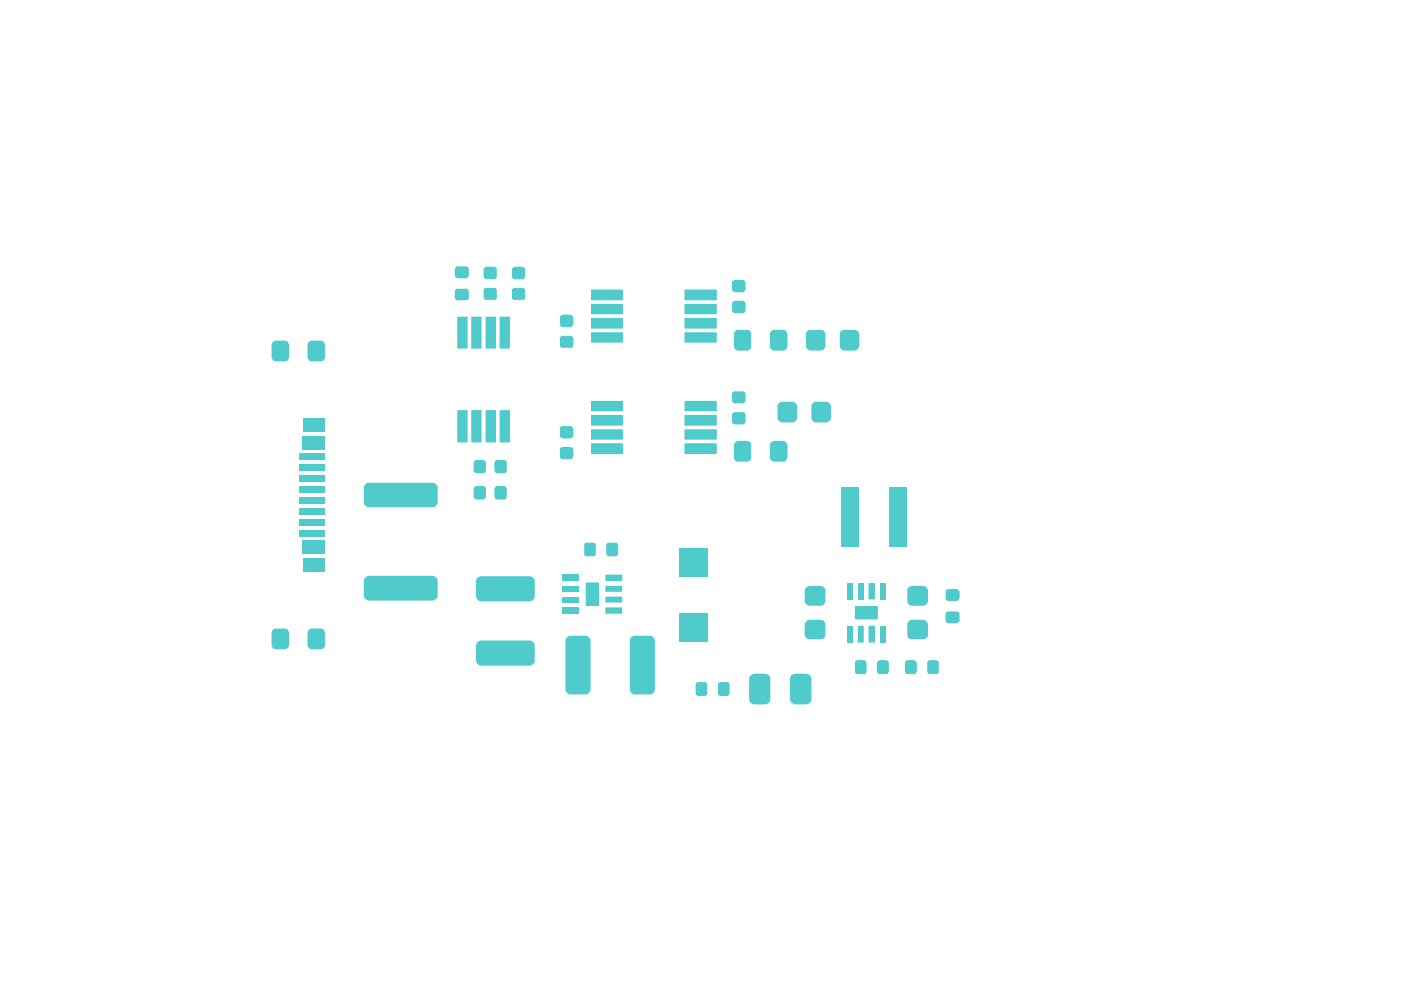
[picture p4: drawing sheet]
<svg xmlns="http://www.w3.org/2000/svg" width="297mm" height="210mm" viewBox="0 0 297 210" stroke-linecap="round" stroke-linejoin="round" font-family="sans-serif">
<path d="M181.4 128.6h4.6v2.6h-4.6z" fill="none" stroke="#4fcbcb" stroke-width=".21"/>
<path d="M181.4 128.6h4.6v2.6h-4.6z" fill="#4fcbcb"/>
<path d="M124.3 123.6h2.6v4.8h-2.6z" fill="none" stroke="#4fcbcb" stroke-width=".21"/>
<g fill="#4fcbcb">
<path d="M124.3 123.6h2.6v4.8h-2.6z"/>
<path d="M96.5 61.5l.4-.3 2.2 .1 .3 .3-.1 1.8-.2 .3h-2.3l-.4-.5z"/>
<path d="M96.7 56.6h2.4l.3 .3v1.6l-.2 .3-.3 .2h-2l-.3-.2-.2-.3v-1.6z"/>
<path d="M179.6 132.7h1.2v3.5h-1.2z"/>
<path d="M181.9 132.7h1.2v3.5h-1.2z"/>
<path d="M184.2 132.7l1.3 .1v3.4l-1.4-.1z"/>
<path d="M186.5 132.7h1.3v3.5h-1.3z"/>
<path d="M186.5 123.6h1.3v3.5h-1.3z"/>
<path d="M184.1 123.6h1.4v3.5h-1.4z"/>
<path d="M181.9 123.6h1.2v3.5h-1.2z"/>
<path d="M179.6 123.6h1.2v3.5h-1.2z"/>
<path d="M100.6 103.2l.2-.2h1.7l.5 .4v1.9l-.3 .5-1.9 .1-.3-.2-.1-2.2z"/>
<path d="M104.9 103.4l.4-.4 1.9 .1 .2 .4v2.2l-.4 .2-1.8-.1-.4-.5z"/>
<path d="M156 70.1l.2-.2h2.5l.5 .5 .1 3.3-.4 .5-.3 .1h-2.2l-.6-.3-.2-.3v-3.1z"/>
<path d="M163.6 70.1l.3-.2h2.4l.3 .2 .4 .8v2.5a.88 .88 0 0 1-.7 .9h-2.3l-.6-.3-.2-.3v-3.1z"/>
<path d="M96.9 87h2.2v6.8l-2.2-.1z"/>
<path d="M99.9 87h2.2v6.8l-2.2-.1z"/>
<path d="M103 87h2.2l-.1 6.8-2.1-.1z"/>
<path d="M105.9 87h2.2l-.1 6.8-2.1-.1z"/>
<path d="M105.9 67.1h2.2v6.8l-2.2-.1z"/>
<path d="M103 67.1h2.2l-.1 6.8h-2.1z"/>
<path d="M99.9 67.1h2.2v6.8l-2.2-.1z"/>
<path d="M96.9 67.1h2.2v6.8h-2.2z"/>
<path d="M125.3 85h6.7l.1 2.1-6.8 .1z"/>
<path d="M125.3 88h6.7l.1 2.2-6.7 .1z"/>
<path d="M125.3 91h6.7l.1 2.1-6.8 .1z"/>
<path d="M125.3 94h6.7l.1 2.2-6.7 .1z"/>
<path d="M145.1 94.1l6.8-.1 .1 2.1-.2 .2h-6.5l-.2-.1z"/>
<path d="M145.1 91.1l6.8-.1 .1 2.1-6.8 .1z"/>
<path d="M145.1 88.1l6.8-.1 .1 2.1-.2 .2h-6.6z"/>
<path d="M145.1 85.1l6.8-.1 .1 2.1-6.8 .1z"/>
<path d="M119.3 121.8h3.5v1.4h-3.5z"/>
<path d="M119.3 124.2h3.5v1.3h-3.5z"/>
<path d="M119.3 126.5h3.5v1.3h-3.5z"/>
<path d="M119.3 128.8h3.5v1.3h-3.5z"/>
<path d="M128.4 128.8h3.5v1.3h-3.5z"/>
<path d="M128.4 126.5h3.5v1.3h-3.5z"/>
<path d="M128.4 124.2h3.5v1.3h-3.5z"/>
<path d="M128.4 121.8h3.5v1.4h-3.5z"/>
<path d="M101.1 122.7l.8-.5h10.5l.5 .1 .5 .7v3.7a1.27 1.27 0 0 1-1 .8h-10.5a1.21 1.21 0 0 1-1-.9v-3.5z"/>
<path d="M101.1 136.3l.8-.5 10.8 .1 .7 .8-.1 3.8-.9 .6h-10.8l-.5-.5-.2-.4v-3.5z"/>
<path d="M196.9 140h1.6l.5 .2 .1 2.4-.2 .2-2 .1-.3-.3v-2.2z"/>
<path d="M192.2 140h1.6l.5 .3 .1 2.1-.3 .5h-1.9l-.3-.2v-2.2z"/>
<path d="M155.8 93.8l.7-.3h2l.7 .4 .1 3.4-.5 .5-2.6 .1-.4-.4-.2-.3v-3.1z"/>
<path d="M163.4 93.8l.7-.3h2l.7 .4 .2 .5v2.5l-.4 .8-.3 .2h-2.4l-.5-.4-.2-.3v-3.1z"/>
<path d="M118.8 90.6l.3-.3 2.1 .1 .4 .5v1.5l-.2 .3-.5 .3h-1.6l-.4-.2-.2-.3z"/>
<path d="M118.8 95l.5-.3 1.9 .1 .4 .5-.1 1.7-.4 .4-2.1-.1-.3-.4z"/>
<path d="M100.5 97.8l.3-.3h1.9l.2 .2 .1 .3v1.8l-.3 .5h-1.9l-.3-.2z"/>
<path d="M105 97.7l.2-.2h1.9l.3 .3v2.1l-.3 .4h-1.9l-.2-.1-.2-.4v-1.8z"/>
<path d="M77.2 103l.7-.6h14.1l.8 .7v3.7l-.8 .7h-14.1l-.8-.7z"/>
<path d="M77.2 122.7l.9-.6h13.8l.5 .2 .4 .6v3.6a1.27 1.27 0 0 1-1 .8h-13.7a1.27 1.27 0 0 1-1-.8z"/>
<path d="M147.7 144.8l.2-.2h1.6l.4 .3v2.3l-.2 .3-1.8 .1-.3-.3-.1-2.3z"/>
<path d="M152.2 144.9l.5-.3h1.6l.3 .3 .1 2.3-.3 .3-1.7 .1-.5-.4z"/>
<path d="M155.5 63.8h1.9l.6 .3 .1 1.9-.3 .3-2.1 .1-.4-.3-.1-1.8z"/>
<path d="M155.4 59.5l.3-.1h2.1l.3 .4-.1 1.8-.4 .4-2.1-.1-.3-.4v-1.7z"/>
<path d="M155.3 87.6l.4-.2 2.1 .1 .3 .3-.1 1.9-.5 .3-2-.1-.3-.4z"/>
<path d="M155.5 83h2.2l.4 .4-.1 1.9-.4 .2-2.2-.1-.2-.3v-1.7z"/>
<path d="M143.9 116.2h6v6.1h-6z"/>
<path d="M143.9 130.1h6v6h-6z"/>
<path d="M64.3 88.7h4.6v2.8h-4.6z"/>
<path d="M64.2 92.5h4.7v2.7h-4.7z"/>
<path d="M63.6 98.5h5.3v1.3h-5.3z"/>
<path d="M63.6 103.1h5.3v1.4h-5.3z"/>
<path d="M63.6 105.4h5.3v1.4h-5.3z"/>
<path d="M63.6 110.1h5.3v1.3h-5.3z"/>
<path d="M64.3 118.4h4.6v2.8h-4.6z"/>
<path d="M64.2 114.6h4.7v2.8h-4.7z"/>
<path d="M63.6 112.4h5.3v1.3h-5.3z"/>
<path d="M63.6 107.7h5.3v1.4h-5.3z"/>
<path d="M63.6 100.8h5.3v1.4h-5.3z"/>
<path d="M63.6 96.2h5.3v1.3h-5.3z"/>
<path d="M57.8 133.5l.5-.2h2.3l.4 .2 .3 .5v2.9l-.3 .5-.5 .3h-2.2a.9 .9 0 0 1-.7-.8v-2.9z"/>
<path d="M65.5 133.4l.4-.1h2.3l.5 .2 .2 .5v2.9a.88 .88 0 0 1-.8 .8h-2.1a.9 .9 0 0 1-.8-.8v-2.9z"/>
<path d="M108.7 61.1h2.5l.1 .3v2l-.3 .2-2.3-.1-.2-.3v-1.8z"/>
<path d="M108.5 56.9l.6-.3h1.7l.4 .1 .1 .2v1.9l-.4 .4-2.1-.1-.3-.3z"/>
<path d="M170.8 124.7l.5-.4 .4-.1h2.3a1.09 1.09 0 0 1 1 .8l-.1 2.8a.88 .88 0 0 1-.8 .6h-2.6l-.7-.5-.2-.3v-2.5z"/>
<path d="M170.8 131.9l.6-.5h2.8l.4 .2 .4 .6-.1 2.8-.7 .6h-2.8l-.5-.3-.3-.6v-2.5z"/>
<path d="M178.4 103.3h3.6v12.5h-3.6z"/>
<path d="M188.6 103.3h3.7v12.5h-3.7z"/>
<path d="M128.6 115.3l.3-.2h1.8l.3 .2 .1 2.2-.4 .4h-1.8l-.3-.2z"/>
<path d="M123.9 115.3l.2-.2h1.9l.3 .3v2.2l-.3 .3h-1.9l-.2-.2z"/>
<path d="M118.8 67l.5-.3 1.9 .1 .4 .5-.1 1.7-.4 .3h-2.1l-.3-.4z"/>
<path d="M118.8 71.5l.2-.3h2.2l.4 .6v1.4l-.2 .4-.2 .1h-2.3l-.2-.3z"/>
<path d="M102.7 61.1h2.5l.1 .3-.1 2-.2 .2-2.3-.1-.2-.3v-1.8z"/>
<path d="M102.7 56.7l.3-.1h1.8l.4 .1 .1 .2v1.9l-.4 .4-2.1-.1-.3-.3v-1.9z"/>
<path d="M165.2 85.4l.5-.2h2.4l.6 .3 .3 .4v2.9l-.4 .6-.5 .2h-2.4l-.5-.3-.4-.5v-2.9z"/>
<path d="M172.2 85.6l.6-.4h2.5l.4 .1 .5 .7v2.7l-.2 .4-.7 .5h-2.5l-.3-.2-.5-.6v-2.9z"/>
<path d="M133.7 135.3l.7-.5h3.6l.8 .7 .1 10.8a1.2 1.2 0 0 1-1.1 .9h-3.4l-.8-.6-.1-10.9z"/>
<path d="M120.5 134.9l3.9-.1a1.27 1.27 0 0 1 .8 1v10.4a1.16 1.16 0 0 1-1.1 1h-3.4h-.2l-.6-.8v-10.8z"/>
<path d="M125.3 61.4h6.7l.1 2.2-6.7 .1z"/>
<path d="M125.3 64.4h6.7l.1 2.1-6.8 .1z"/>
<path d="M125.3 67.4h6.7l.1 2.2-6.7 .1z"/>
<path d="M125.3 70.4h6.7l.1 2.2h-6.8z"/>
<path d="M145.1 70.5l6.8-.1 .1 2.2h-6.8z"/>
<path d="M145.1 67.5l6.8-.1 .1 2.1-.2 .2h-6.6z"/>
<path d="M145.1 64.5l6.8-.1 .1 2.1-6.8 .1z"/>
<path d="M145.1 61.5l6.8-.1 .1 2.1-.2 .2h-6.6z"/>
<path d="M167.7 143.3l.8-.5 2.6 .1a.97 .97 0 0 1 .9 .9v4.5a1.17 1.17 0 0 1-1 1.1l-2.6-.1a.97 .97 0 0 1-.9-1v-4.5z"/>
<path d="M159 143.3l.9-.5h2.4l.6 .3 .4 .6-.1 5.1-.6 .5-.3 .1h-2.4a1.21 1.21 0 0 1-1.1-1v-4.6z"/>
<path d="M186.2 140.1l.3-.1h1.4l.5 .3 .1 2.1-.4 .5h-1.8l-.3-.2-.1-2.2z"/>
<path d="M181.4 140.1l.4-.1h1.3l.5 .3 .1 2.2-.3 .4h-1.9l-.1-.2-.1-2.4z"/>
<path d="M200.7 129.7h2.4l.4 .4-.1 1.7-.5 .4h-1.9l-.3-.2-.2-.3v-1.7z"/>
<path d="M200.7 125.1l.3-.2 2.1 .1 .4 .4-.1 1.7-.5 .3-2.2-.1-.2-.3v-1.7z"/>
<path d="M170.9 70.4l.7-.5 2.9 .1 .5 .7-.1 3a.88 .88 0 0 1-.8 .6h-2.3a.88 .88 0 0 1-.9-.6z"/>
<path d="M178.3 70.2l.4-.3h2.7a1.12 1.12 0 0 1 .8 1v2.5l-.2 .4-.7 .5h-2.3a.88 .88 0 0 1-.9-.6v-3z"/>
<path d="M192.6 124.5l.8-.3h2.3a1.24 1.24 0 0 1 1.1 .9v2.5l-.5 .7-.5 .1h-2.5a1.02 1.02 0 0 1-.9-.7v-2.7z"/>
<path d="M192.8 131.6l.4-.2h2.7l.4 .2 .5 .6v2.5l-.2 .4-.6 .5h-2.9l-.5-.3-.2-.4v-2.7z"/>
<path d="M65.4 72.5l.6-.3h2.2a.9 .9 0 0 1 .7 .8v2.9l-.2 .5-.5 .2h-2.3l-.5-.2-.2-.5v-2.9z"/>
<path d="M57.8 72.5l.5-.3h2.2l.5 .3 .3 .5v2.9l-.3 .6-.4 .1h-2.3l-.5-.2-.2-.5v-2.9z"/>
</g>
</svg>
